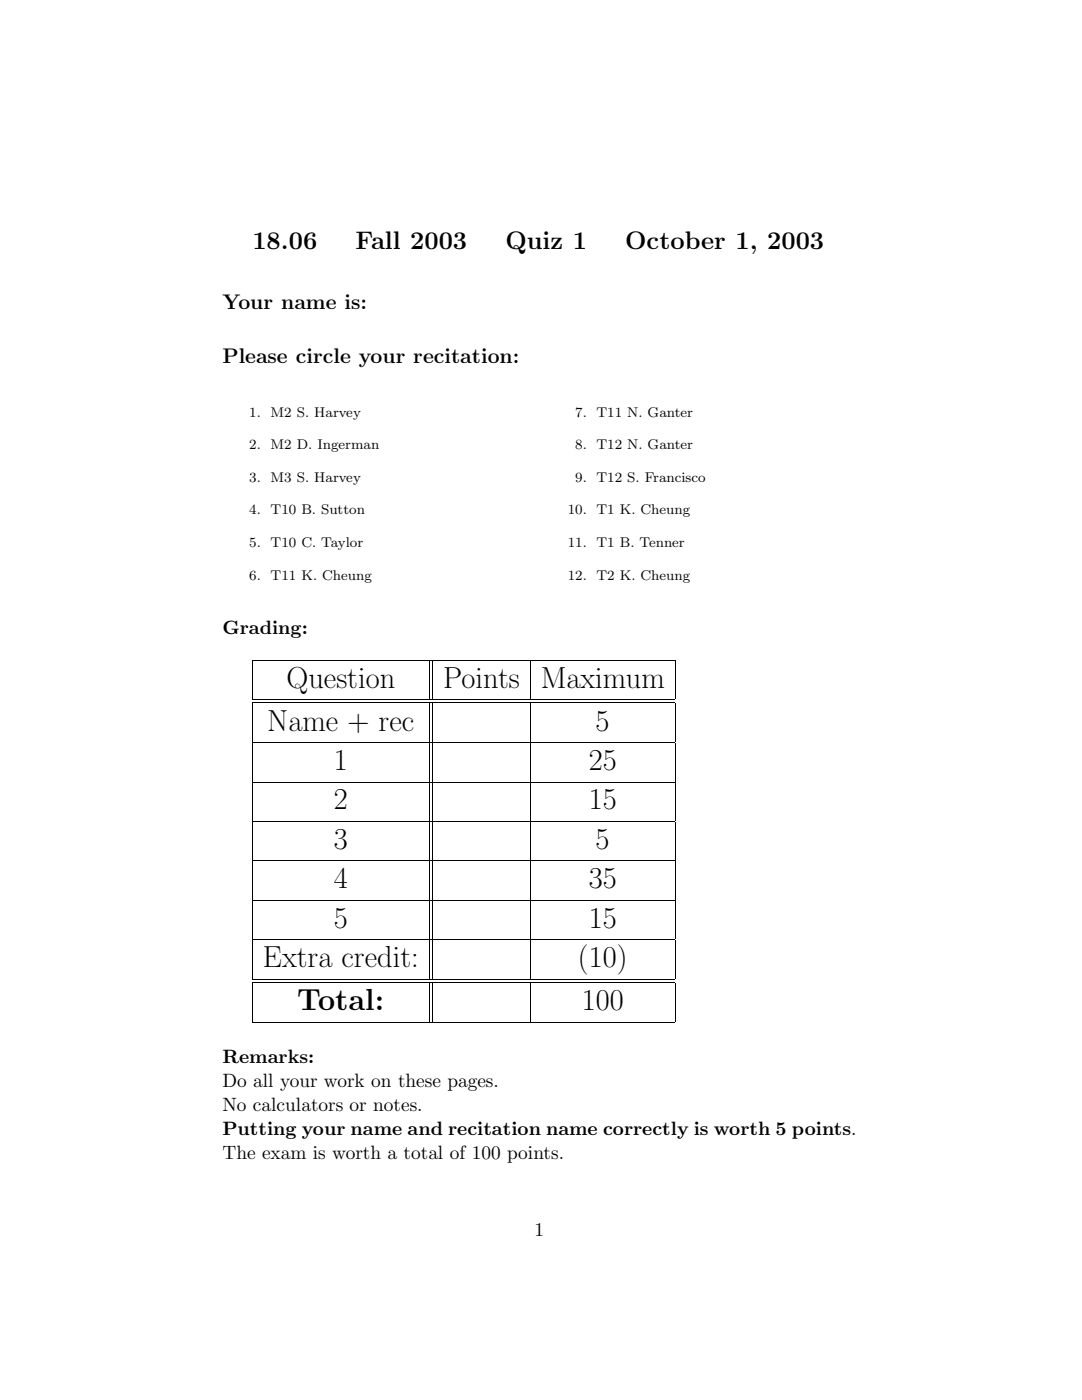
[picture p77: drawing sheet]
<svg xmlns="http://www.w3.org/2000/svg" width="216mm" height="279mm" viewBox="0 0 216 279" stroke-linecap="round" stroke-linejoin="round" font-family="sans-serif">
<defs><g id="words">
<g font-size="6.1">
<text x="57.1" y="137.2">Question</text>
<text x="88.4" y="137.2">Points</text>
<text x="107.9" y="137.2">Maximum</text>
<text x="53.3" y="145.8">Name + rec</text>
<text x="118.9" y="145.8">5</text>
<text x="66.6" y="153.7">1</text>
<text x="117.5" y="153.7">25</text>
<text x="66.6" y="161.5">2</text>
<text x="117.5" y="161.5">15</text>
<text x="66.6" y="169.4">3</text>
<text x="118.9" y="169.4">5</text>
<text x="66.6" y="177.3">4</text>
<text x="117.5" y="177.3">35</text>
<text x="66.6" y="185.1">5</text>
<text x="117.5" y="185.1">15</text>
<text x="52.5" y="193">Extra credit:</text>
<text x="115.3" y="193">(10)</text>
<text x="59.3" y="201.6">Total:</text>
<text x="116.1" y="201.6">100</text>
</g>
<g font-size="5.1">
<text x="50.4" y="49.7">18.06</text>
<text x="70.9" y="49.7">Fall 2003</text>
<text x="100.8" y="49.7">Quiz 1</text>
<text x="124.7" y="49.7">October 1, 2003</text>
</g>
<g font-size="4.2">
<text x="44.4" y="61.7">Your name is:</text>
<text x="44.4" y="72.4">Please circle your recitation:</text>
</g>
<g font-size="3.8">
<text x="44.4" y="126.5">Grading:</text>
<text x="44.4" y="212.2">Remarks:</text>
<text x="44.4" y="216.9">Do all your work on these pages.</text>
<text x="44.4" y="221.7">No calculators or notes.</text>
<text x="44.4" y="226.5">Putting your name and recitation name correctly is worth 5 points.</text>
<text x="44.4" y="231.3">The exam is worth a total of 100 points.</text>
<text x="106.7" y="246.6">1</text>
</g>
<g font-size="2.8">
<text x="49.7" y="83.2">1. M2 S. Harvey</text>
<text x="114.8" y="83.2">7. T11 N. Ganter</text>
<text x="49.7" y="89.7">2. M2 D. Ingerman</text>
<text x="114.8" y="89.7">8. T12 N. Ganter</text>
<text x="49.7" y="96.2">3. M3 S. Harvey</text>
<text x="114.8" y="96.2">9. T12 S. Francisco</text>
<text x="49.7" y="102.7">4. T10 B. Sutton</text>
<text x="113.3" y="102.7">10. T1 K. Cheung</text>
<text x="49.7" y="109.2">5. T10 C. Taylor</text>
<text x="113.3" y="109.2">11. T1 B. Tenner</text>
<text x="49.7" y="115.7">6. T11 K. Cheung</text>
<text x="113.3" y="115.7">12. T2 K. Cheung</text>
</g>
</g></defs>
<g fill="none" stroke="#000" stroke-width=".2">
<path d="M50.3 131.7h84.4M50.3 139.6h84.4M50.4 131.8v7.7M85.6 131.8v7.7M86.4 131.8v7.7M105.8 131.8v7.7M134.7 131.8v7.7M50.3 140.3h84.4M50.3 148.2h84.4M50.3 156.1h84.4M50.4 140.3v7.8M50.4 148.2v7.8"/>
<path d="M50.4 156.1v7.8M85.6 140.3v7.8M85.6 148.2v7.8M85.6 156.1v7.8M86.4 140.3v7.8M86.4 148.2v7.8M86.4 156.1v7.8M105.8 140.3v7.8M105.8 148.2v7.8M105.8 156.1v7.8M134.7 140.3v7.8M134.7 148.2v7.8"/>
<path d="M134.7 156.1v7.8M50.3 163.9h84.4M50.3 171.8h84.4M50.3 179.7h84.4M50.4 164v7.7M50.4 171.9v7.7M50.4 179.7v7.8M85.6 164v7.7M85.6 171.9v7.7M85.6 179.7v7.8M86.4 164v7.7M86.4 171.9v7.7"/>
<path d="M86.4 179.7v7.8M105.8 164v7.7M105.8 171.9v7.7M105.8 179.7v7.8M134.7 164v7.7M134.7 171.9v7.7M134.7 179.7v7.8M50.3 187.5h84.4M50.3 195.4h84.4M50.3 196.1h84.4M50.4 187.6v7.7M50.4 196.2v7.7"/>
<path d="M85.6 187.6v7.7M85.6 196.2v7.7M86.4 187.6v7.7M86.4 196.2v7.7M105.8 187.6v7.7M105.8 196.2v7.7M134.7 187.6v7.7M134.7 196.2v7.7M50.3 204h84.4"/>
</g>
<use href="#words"/>
</svg>
